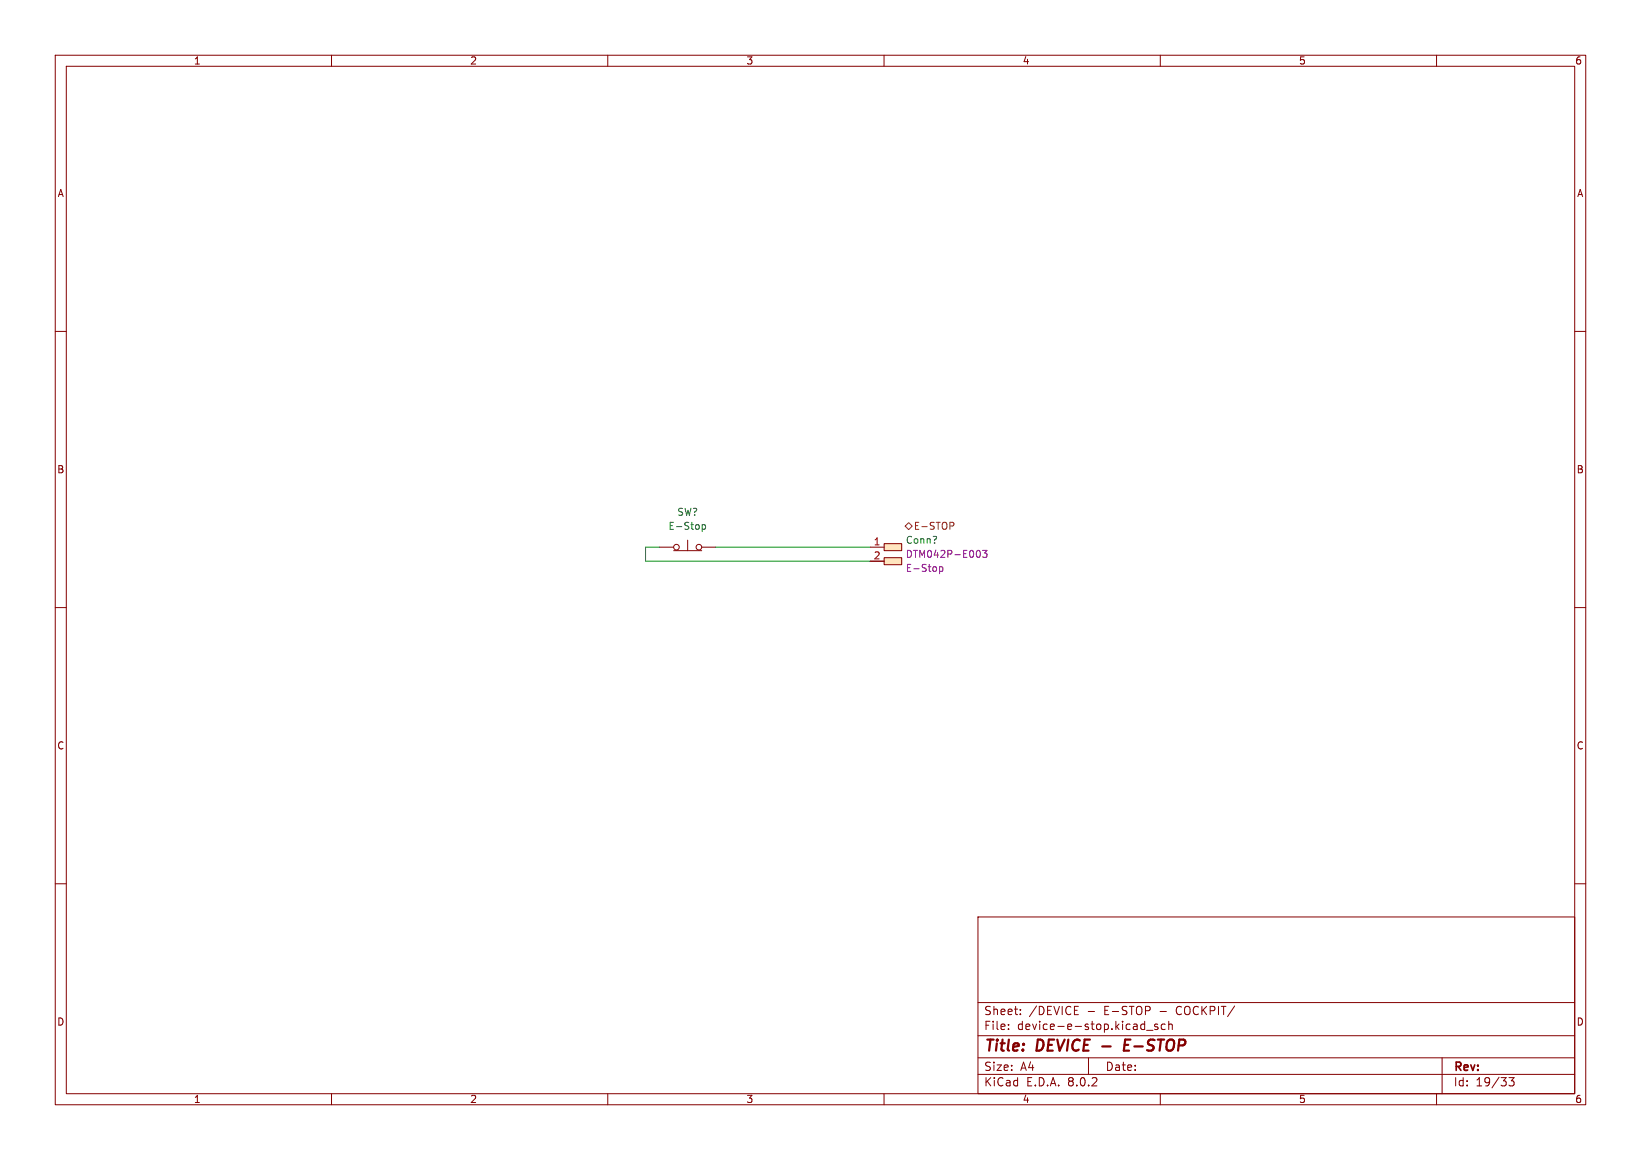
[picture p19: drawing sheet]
<svg xmlns="http://www.w3.org/2000/svg" width="297mm" height="210mm" viewBox="0 0 297 210" stroke-linecap="round" stroke-linejoin="round" font-family="sans-serif">
<defs><g id="words">
<g font-size="2.8" fill="#840000">
<text x="178" y="190.9">Title:</text>
<text x="187.7" y="190.9">DEVICE</text>
<text x="205.1" y="190.9">E-STOP</text>
</g>
<g font-size="2.1" fill="#840000">
<text x="178" y="184">Sheet:</text>
<text x="186.2" y="184">/DEVICE</text>
<text x="196.8" y="184">-</text>
<text x="200" y="184">E-STOP</text>
<text x="210.1" y="184">-</text>
<text x="213.3" y="184">COCKPIT/</text>
<text x="178" y="186.7">File:</text>
<text x="184.1" y="186.7">device-e-stop.kicad_sch</text>
<text x="178" y="196.9">KiCad</text>
<text x="178" y="194.1">Size:</text>
<text x="184.7" y="194.1">A4</text>
<text x="185.7" y="196.9">E.D.A.</text>
<text x="193.3" y="196.9">8.0.2</text>
<text x="200" y="194.1">Date:</text>
<text x="263" y="194.3">Rev:</text>
<text x="263" y="196.9">Id:</text>
<text x="267.1" y="196.9">19/33</text>
</g>
<g font-size="1.8" fill="#840000">
<text x="35" y="11.9">1</text>
<text x="85" y="11.9">2</text>
<text x="135" y="11.9">3</text>
<text x="185" y="11.9">4</text>
<text x="235" y="11.9">5</text>
<text x="285" y="11.9">6</text>
<text x="10.3" y="35.9">A</text>
<text x="285.3" y="35.9">A</text>
<text x="10.3" y="85.9">B</text>
<text x="285.3" y="85.9">B</text>
<text x="10.3" y="135.9">C</text>
<text x="285.3" y="135.9">C</text>
<text x="10.3" y="185.9">D</text>
<text x="285.3" y="185.9">D</text>
<text x="35" y="199.9">1</text>
<text x="85" y="199.9">2</text>
<text x="135" y="199.9">3</text>
<text x="185" y="199.9">4</text>
<text x="235" y="199.9">5</text>
<text x="285" y="199.9">6</text>
</g>
<g font-size="1.8" fill="#006464">
<text x="122.5" y="93.6">SW?</text>
<text x="120.9" y="96.1">E-Stop</text>
<text x="163.8" y="98.7">Conn?</text>
</g>
<g font-size="1.8" fill="#a90000">
<text x="158" y="98.8">1</text>
<text x="158" y="101.3">2</text>
</g>
<g font-size="1.8" fill="#840084">
<text x="163.8" y="101.2">DTM042P-E003</text>
<text x="163.8" y="103.7">E-Stop</text>
</g>
<text font-size="1.8" fill="#725600" x="165.3" y="96.1">E-STOP</text>
</g></defs>
<g fill="none" stroke="#840000" stroke-width=".18">
<path d="M10 10h277v190h-277zM12 12h273v186h-273zM60 10v2M110 10v2M160 10v2M210 10v2M260 10v2M10 60h2M285 60h2M119.4 99.1h2.5M121.9 99.7h5.1M124.5 97.8v1.9"/>
<path d="M127 99.1h2.5M10 110h2M285 110h2M10 160h2M285 160h2M177 166h108v32h-108zM60 198v2M110 198v2M160 198v2M177 194.5h108M177 191.5h108M177 187.5h108"/>
<path d="M177 181.5h108M182.5 186.3v.1M182.5 185.5v.1M184.7 183.6v.1M184.7 182.8v.1M194.5 183.7h.7M194.5 182.2h.7M197 191.5v3M207 185.4l.2 .1M207.2 184.9v1.5M207.2 186.3l-.2 .1M207.5 186.5h1.2"/>
<path d="M209.5 185.5l-.3-.1-.2 .2v.2l.5 .2v.3h-.5M210 198v2M210.9 185.5l-.4-.1-.3 .3v.4l.1 .2h.6M211.5 185.5l.2-.1 .4 .1 .1 .9M211.5 184.9v1.5M260 198v2M261 191.5v6.5M273.1 195.1h.9l-.5 .6 .5 .1v.7l-.3 .1h-.4l-.2-.1"/>
<circle cx="122.4" cy="99.1" r=".51"/>
<circle cx="126.5" cy="99.1" r=".51"/>
</g>
<path d="M199.5 189.4h1.5M203.5 189.2h.7M204.6 188.2h-1l-.2 2h.9" fill="none" stroke="#840000" stroke-width=".4"/>
<path d="M127.1 95v1.3M127.1 95h.4l.2 .2-.1 .6h-.5" fill="none" stroke="#006464" stroke-width=".18"/>
<g fill="#ffe5bf">
<path d="M160 98.4h3.2v1.3h-3.2z"/>
<path d="M160 101h3.2v1.2h-3.2z"/>
</g>
<path d="M157.5 99.1h2.5M160 98.4h3.2v1.3h-3.2zM157.5 101.6h2.5M160 101h3.2v1.2h-3.2z" fill="none" stroke="#840000" stroke-width=".18"/>
<path d="M177 99.6a.68 .68 0 0 1 .4 .7 .68 .68 0 0 1-.4 .6M177.9 99.6h.7l-.4 .5 .4 .1v.6l-.2 .1-.5-.1M170 102.6v1.3M170 102.7l.4-.1 .3 .2-.2 .6h-.5" fill="none" stroke="#840084" stroke-width=".18"/>
<path d="M163.8 95.3l.7-.7 .6 .7-.6 .6zM172.4 94.6l.2 .2v.3l-.2 .1" fill="none" stroke="#725600" stroke-width=".18"/>
<path d="M119.4 99.1h-2.6v2.5h40.7M129.5 99.1h28" fill="none" stroke="#009600" stroke-width=".18"/>
<use href="#words"/>
</svg>
